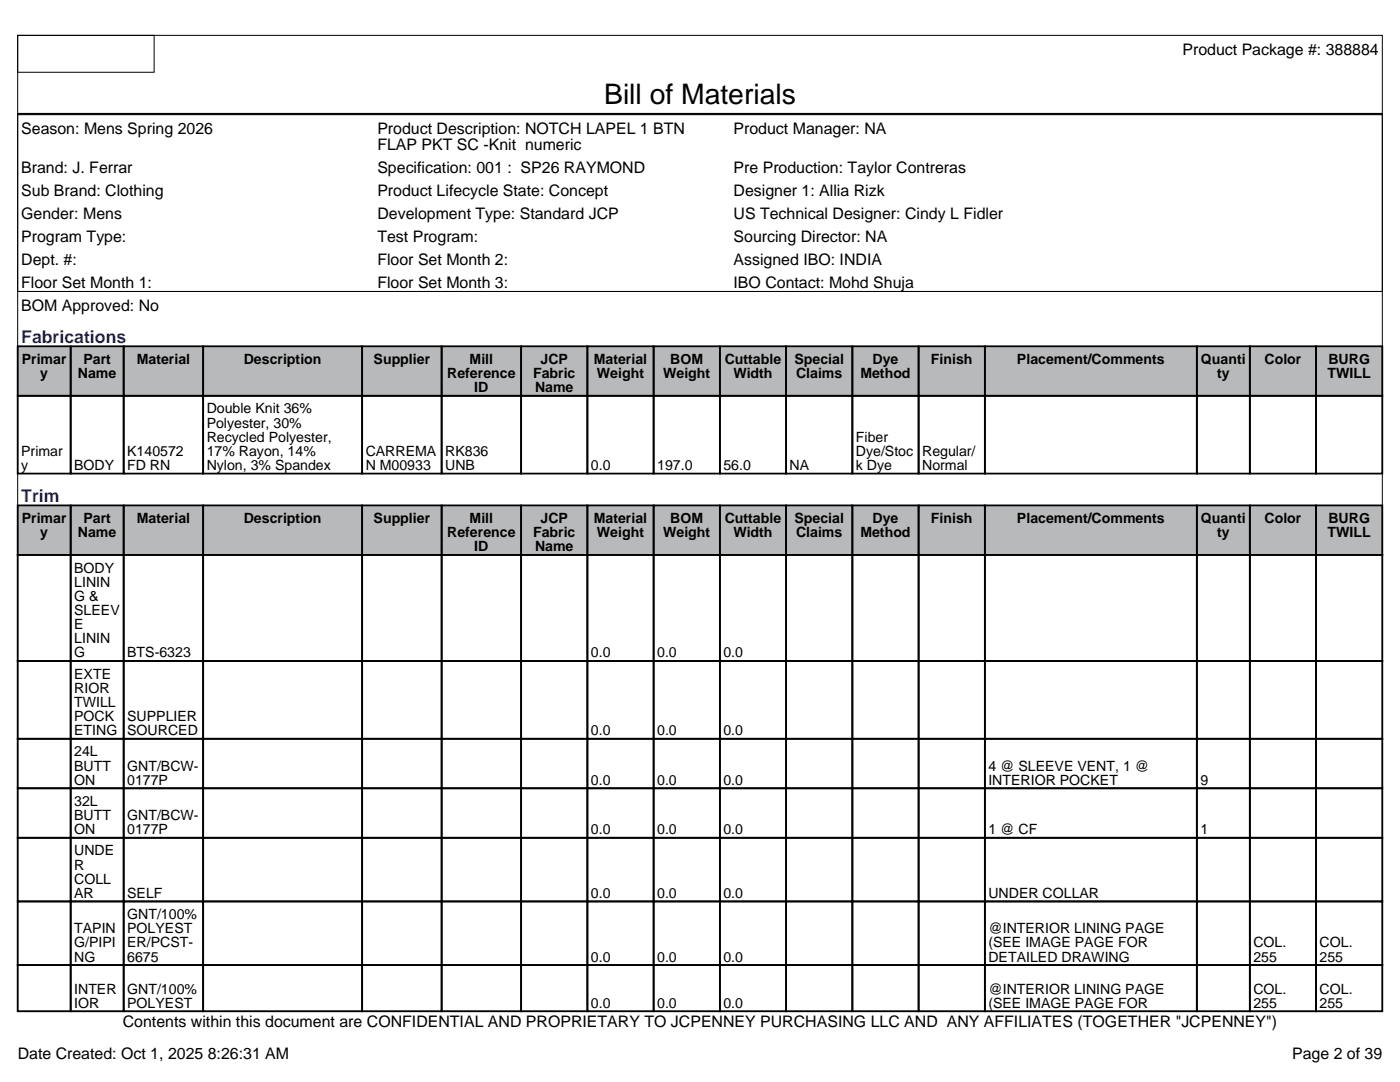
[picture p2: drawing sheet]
<svg xmlns="http://www.w3.org/2000/svg" width="279mm" height="216mm" viewBox="0 0 279 216" stroke-linecap="round" stroke-linejoin="round" font-family="sans-serif">
<defs><g id="words">
<text font-size="5.6" x="120.6" y="20.8">Bill of Materials</text>
<g font-size="3.5" fill="#00f">
<text x="4.2" y="68.4">Fabrications</text>
<text x="4.2" y="100.1">Trim</text>
</g>
<g font-size="3.2">
<text x="236" y="10.9">Product Package #: 388884</text>
<text x="4.2" y="26.8">Season: Mens Spring 2026</text>
<text x="75.3" y="26.8">Product Description: NOTCH LAPEL 1 BTN</text>
<text x="75.3" y="29.9">FLAP PKT SC -Knit numeric</text>
<text x="146.4" y="26.8">Product Manager: NA</text>
<text x="4.2" y="34.5">Brand: J. Ferrar</text>
<text x="75.3" y="34.5">Specification: 001 : SP26 RAYMOND</text>
<text x="146.4" y="34.5">Pre Production: Taylor Contreras</text>
<text x="4.2" y="39.1">Sub Brand: Clothing</text>
<text x="75.3" y="39.1">Product Lifecycle State: Concept</text>
<text x="146.4" y="39.1">Designer 1: Allia Rizk</text>
<text x="4.2" y="43.7">Gender: Mens</text>
<text x="75.3" y="43.7">Development Type: Standard JCP</text>
<text x="146.4" y="43.7">US Technical Designer: Cindy L Fidler</text>
<text x="4.2" y="48.3">Program Type:</text>
<text x="4.2" y="52.9">Dept. #:</text>
<text x="75.3" y="48.3">Test Program:</text>
<text x="75.3" y="52.9">Floor Set Month 2:</text>
<text x="146.4" y="48.3">Sourcing Director: NA</text>
<text x="146.4" y="52.9">Assigned IBO: INDIA</text>
<text x="4.2" y="57.5">Floor Set Month 1:</text>
<text x="75.3" y="57.5">Floor Set Month 3:</text>
<text x="146.4" y="57.5">IBO Contact: Mohd Shuja</text>
<text x="4.2" y="62">BOM Approved: No</text>
<text x="24.5" y="205">Contents within this document are CONFIDENTIAL AND PROPRIETARY TO JCPENNEY PURCHASING LLC AND ANY AFFILIATES (TOGETHER &quot;JCPENNEY&quot;)</text>
<text x="3.5" y="211.3">Date Created: Oct 1, 2025 8:26:31 AM</text>
<text x="257.9" y="211.3">Page 2 of 39</text>
</g>
<g font-size="2.8">
<text x="4.3" y="72.6">Primar</text>
<text x="8" y="75.4">y</text>
<text x="15.6" y="75.4">Name</text>
<text x="16.6" y="72.6">Part</text>
<text x="27.3" y="72.6">Material</text>
<text x="48.6" y="72.6">Description</text>
<text x="74.6" y="72.6">Supplier</text>
<text x="89.2" y="75.4">Reference</text>
<text x="93.7" y="72.6">Mill</text>
<text x="106.4" y="75.4">Fabric</text>
<text x="107.9" y="72.6">JCP</text>
<text x="118.5" y="72.6">Material</text>
<text x="119.1" y="75.4">Weight</text>
<text x="132.4" y="75.4">Weight</text>
<text x="133.8" y="72.6">BOM</text>
<text x="144.6" y="72.6">Cuttable</text>
<text x="146.4" y="75.4">Width</text>
<text x="158.6" y="72.6">Special</text>
<text x="158.9" y="75.4">Claims</text>
<text x="171.7" y="75.4">Method</text>
<text x="174.1" y="72.6">Dye</text>
<text x="185.8" y="72.6">Finish</text>
<text x="203" y="72.6">Placement/Comments</text>
<text x="239.7" y="72.6">Quanti</text>
<text x="242.9" y="75.4">ty</text>
<text x="252.4" y="72.6">Color</text>
<text x="265" y="75.4">TWILL</text>
<text x="265.1" y="72.6">BURG</text>
<text x="41.3" y="82.5">Double Knit 36%</text>
<text x="94.7" y="78.3">ID</text>
<text x="106.8" y="78.3">Name</text>
<text x="41.3" y="85.3">Polyester, 30%</text>
<text x="41.3" y="88.1">Recycled Polyester,</text>
<text x="170.8" y="88.1">Fiber</text>
<text x="4.2" y="91">Primar</text>
<text x="4.2" y="93.8">y</text>
<text x="14.8" y="93.8">BODY</text>
<text x="25.4" y="91">K140572</text>
<text x="25.4" y="93.8">FD RN</text>
<text x="41.3" y="91">17% Rayon, 14%</text>
<text x="41.3" y="93.8">Nylon, 3% Spandex</text>
<text x="73" y="91">CARREMA</text>
<text x="73" y="93.8">N M00933</text>
<text x="88.8" y="91">RK836</text>
<text x="88.8" y="93.8">UNB</text>
<text x="117.9" y="93.8">0.0</text>
<text x="131.2" y="93.8">197.0</text>
<text x="144.4" y="93.8">56.0</text>
<text x="157.6" y="93.8">NA</text>
<text x="170.8" y="91">Dye/Stoc</text>
<text x="170.8" y="93.8">k Dye</text>
<text x="184" y="91">Regular/</text>
<text x="184" y="93.8">Normal</text>
<text x="4.3" y="104.4">Primar</text>
<text x="8" y="107.2">y</text>
<text x="15.6" y="107.2">Name</text>
<text x="16.6" y="104.4">Part</text>
<text x="27.3" y="104.4">Material</text>
<text x="48.6" y="104.4">Description</text>
<text x="74.6" y="104.4">Supplier</text>
<text x="89.2" y="107.2">Reference</text>
<text x="93.7" y="104.4">Mill</text>
<text x="106.4" y="107.2">Fabric</text>
<text x="107.9" y="104.4">JCP</text>
<text x="118.5" y="104.4">Material</text>
<text x="119.1" y="107.2">Weight</text>
<text x="132.4" y="107.2">Weight</text>
<text x="133.8" y="104.4">BOM</text>
<text x="144.6" y="104.4">Cuttable</text>
<text x="146.4" y="107.2">Width</text>
<text x="158.6" y="104.4">Special</text>
<text x="158.9" y="107.2">Claims</text>
<text x="171.7" y="107.2">Method</text>
<text x="174.1" y="104.4">Dye</text>
<text x="185.8" y="104.4">Finish</text>
<text x="203" y="104.4">Placement/Comments</text>
<text x="239.7" y="104.4">Quanti</text>
<text x="242.9" y="107.2">ty</text>
<text x="252.4" y="104.4">Color</text>
<text x="265" y="107.2">TWILL</text>
<text x="265.1" y="104.4">BURG</text>
<text x="94.7" y="110">ID</text>
<text x="106.8" y="110">Name</text>
<text x="14.8" y="114.3">BODY</text>
<text x="14.8" y="117.1">LININ</text>
<text x="14.8" y="119.9">G &amp;</text>
<text x="14.8" y="122.7">SLEEV</text>
<text x="14.8" y="125.5">E</text>
<text x="14.8" y="128.4">LININ</text>
<text x="14.8" y="131.2">G</text>
<text x="25.4" y="131.2">BTS-6323</text>
<text x="117.9" y="131.2">0.0</text>
<text x="131.2" y="131.2">0.0</text>
<text x="144.4" y="131.2">0.0</text>
<text x="14.8" y="135.4">EXTE</text>
<text x="14.8" y="138.2">RIOR</text>
<text x="14.8" y="141.1">TWILL</text>
<text x="14.8" y="143.9">POCK</text>
<text x="25.4" y="143.9">SUPPLIER</text>
<text x="14.8" y="146.7">ETING</text>
<text x="25.4" y="146.7">SOURCED</text>
<text x="117.9" y="146.7">0.0</text>
<text x="131.2" y="146.7">0.0</text>
<text x="144.4" y="146.7">0.0</text>
<text x="14.8" y="150.9">24L</text>
<text x="14.8" y="153.8">BUTT</text>
<text x="25.4" y="153.8">GNT/BCW-</text>
<text x="197.3" y="153.8">4 @ SLEEVE VENT, 1 @</text>
<text x="14.8" y="156.6">ON</text>
<text x="14.8" y="160.8">32L</text>
<text x="25.4" y="156.6">0177P</text>
<text x="117.9" y="156.6">0.0</text>
<text x="131.2" y="156.6">0.0</text>
<text x="144.4" y="156.6">0.0</text>
<text x="197.3" y="156.6">INTERIOR POCKET</text>
<text x="239.6" y="156.6">9</text>
<text x="14.8" y="163.6">BUTT</text>
<text x="14.8" y="166.5">ON</text>
<text x="25.4" y="163.6">GNT/BCW-</text>
<text x="25.4" y="166.5">0177P</text>
<text x="117.9" y="166.5">0.0</text>
<text x="131.2" y="166.5">0.0</text>
<text x="144.4" y="166.5">0.0</text>
<text x="197.3" y="166.5">1 @ CF</text>
<text x="239.6" y="166.5">1</text>
<text x="14.8" y="170.7">UNDE</text>
<text x="14.8" y="173.5">R</text>
<text x="14.8" y="176.3">COLL</text>
<text x="14.8" y="179.2">AR</text>
<text x="25.4" y="179.2">SELF</text>
<text x="117.9" y="179.2">0.0</text>
<text x="131.2" y="179.2">0.0</text>
<text x="144.4" y="179.2">0.0</text>
<text x="197.3" y="179.2">UNDER COLLAR</text>
<text x="25.4" y="183.4">GNT/100%</text>
<text x="14.8" y="186.2">TAPIN</text>
<text x="14.8" y="189">G/PIPI</text>
<text x="14.8" y="191.9">NG</text>
<text x="25.4" y="186.2">POLYEST</text>
<text x="25.4" y="189">ER/PCST-</text>
<text x="25.4" y="191.9">6675</text>
<text x="117.9" y="191.9">0.0</text>
<text x="131.2" y="191.9">0.0</text>
<text x="144.4" y="191.9">0.0</text>
<text x="197.3" y="186.2">@INTERIOR LINING PAGE</text>
<text x="197.3" y="189">(SEE IMAGE PAGE FOR</text>
<text x="197.3" y="191.9">DETAILED DRAWING</text>
<text x="250.1" y="189">COL.</text>
<text x="250.1" y="191.9">255</text>
<text x="263.4" y="189">COL.</text>
<text x="263.4" y="191.9">255</text>
<text x="14.8" y="198.3">INTER</text>
<text x="14.8" y="201.1">IOR</text>
<text x="25.4" y="198.3">GNT/100%</text>
<text x="25.4" y="201.1">POLYEST</text>
<text x="117.9" y="201.1">0.0</text>
<text x="131.2" y="201.1">0.0</text>
<text x="144.4" y="201.1">0.0</text>
<text x="197.3" y="198.3">@INTERIOR LINING PAGE</text>
<text x="197.3" y="201.1">(SEE IMAGE PAGE FOR</text>
<text x="250.1" y="198.3">COL.</text>
<text x="250.1" y="201.1">255</text>
<text x="263.4" y="198.3">COL.</text>
<text x="263.4" y="201.1">255</text>
</g>
</g></defs>
<g fill="#b7b9bb">
<path d="M3.5 69.1h10.6v9.9h-10.6z"/>
<path d="M14.1 69.1h10.6v9.9h-10.6z"/>
<path d="M24.7 69.1h15.8v9.9h-15.8z"/>
<path d="M40.5 69.1h31.8v9.9h-31.8z"/>
<path d="M72.3 69.1h15.8v9.9h-15.8z"/>
<path d="M88.1 69.1h15.9v9.9h-15.9z"/>
<path d="M104 69.1h13.2v9.9h-13.2z"/>
<path d="M117.2 69.1h13.2v9.9h-13.2z"/>
<path d="M130.4 69.1h13.3v9.9h-13.3z"/>
<path d="M143.7 69.1h13.2v9.9h-13.2z"/>
<path d="M156.9 69.1h13.2v9.9h-13.2z"/>
<path d="M170.1 69.1h13.2v9.9h-13.2z"/>
<path d="M183.3 69.1h13.3v9.9h-13.3z"/>
<path d="M196.6 69.1h42.3v9.9h-42.3z"/>
<path d="M238.9 69.1h10.5v9.9h-10.5z"/>
<path d="M249.4 69.1h13.3v9.9h-13.3z"/>
<path d="M262.7 69.1h13.2v9.9h-13.2z"/>
<path d="M3.5 100.8h10.6v9.9h-10.6z"/>
<path d="M14.1 100.8h10.6v9.9h-10.6z"/>
<path d="M24.7 100.8h15.8v9.9h-15.8z"/>
<path d="M40.5 100.8h31.8v9.9h-31.8z"/>
<path d="M72.3 100.8h15.8v9.9h-15.8z"/>
<path d="M88.1 100.8h15.9v9.9h-15.9z"/>
<path d="M104 100.8h13.2v9.9h-13.2z"/>
<path d="M117.2 100.8h13.2v9.9h-13.2z"/>
<path d="M130.4 100.8h13.3v9.9h-13.3z"/>
<path d="M143.7 100.8h13.2v9.9h-13.2z"/>
<path d="M156.9 100.8h13.2v9.9h-13.2z"/>
<path d="M170.1 100.8h13.2v9.9h-13.2z"/>
<path d="M183.3 100.8h13.3v9.9h-13.3z"/>
<path d="M196.6 100.8h42.3v9.9h-42.3z"/>
<path d="M238.9 100.8h10.5v9.9h-10.5z"/>
<path d="M249.4 100.8h13.3v9.9h-13.3z"/>
<path d="M262.7 100.8h13.2v9.9h-13.2z"/>
</g>
<path d="M3.5 7.1h272.4v51.1h-272.4zM3.5 7.1h27.3v7.3h-27.3zM3.5 22.9h272.4v35.3h-272.4zM3.5 58.2h272.4v143.6h-272.4z" fill="none" stroke="#000" stroke-width=".2"/>
<g fill="none" stroke="#000" stroke-width=".35">
<path d="M3.5 22.7h272.4M3.5 69.1h10.6v9.9h-10.6zM3.5 79h10.6v15.5h-10.6zM14.1 69.1h10.6v9.9h-10.6zM14.1 79h10.6v15.5h-10.6zM24.7 69.1h15.8v9.9h-15.8zM24.7 79h15.8v15.5h-15.8zM40.5 69.1h31.8v9.9h-31.8zM40.5 79h31.8v15.5h-31.8zM72.3 69.1h15.8v9.9h-15.8zM72.3 79h15.8v15.5h-15.8zM88.1 69.1h15.9v9.9h-15.9z"/>
<path d="M88.1 79h15.9v15.5h-15.9zM104 69.1h13.2v9.9h-13.2zM104 79h13.2v15.5h-13.2zM117.2 69.1h13.2v9.9h-13.2zM117.2 79h13.2v15.5h-13.2zM130.4 69.1h13.3v9.9h-13.3zM130.4 79h13.3v15.5h-13.3zM143.7 69.1h13.2v9.9h-13.2zM143.7 79h13.2v15.5h-13.2zM156.9 69.1h13.2v9.9h-13.2zM156.9 79h13.2v15.5h-13.2zM170.1 69.1h13.2v9.9h-13.2z"/>
<path d="M170.1 79h13.2v15.5h-13.2zM183.3 69.1h13.3v9.9h-13.3zM183.3 79h13.3v15.5h-13.3zM196.6 69.1h42.3v9.9h-42.3zM196.6 79h42.3v15.5h-42.3zM238.9 69.1h10.5v9.9h-10.5zM238.9 79h10.5v15.5h-10.5zM249.4 69.1h13.3v9.9h-13.3zM249.4 79h13.3v15.5h-13.3zM262.7 69.1h13.2v9.9h-13.2zM262.7 79h13.2v15.5h-13.2zM3.5 100.8h10.6v9.9h-10.6z"/>
<path d="M3.5 110.7h10.6v21.2h-10.6zM14.1 100.8h10.6v9.9h-10.6zM14.1 110.7h10.6v21.2h-10.6zM24.7 100.8h15.8v9.9h-15.8zM24.7 110.7h15.8v21.2h-15.8zM40.5 100.8h31.8v9.9h-31.8zM40.5 110.7h31.8v21.2h-31.8zM72.3 100.8h15.8v9.9h-15.8zM72.3 110.7h15.8v21.2h-15.8zM88.1 100.8h15.9v9.9h-15.9zM88.1 110.7h15.9v21.2h-15.9zM104 100.8h13.2v9.9h-13.2z"/>
<path d="M104 110.7h13.2v21.2h-13.2zM117.2 100.8h13.2v9.9h-13.2zM117.2 110.7h13.2v21.2h-13.2zM130.4 100.8h13.3v9.9h-13.3zM130.4 110.7h13.3v21.2h-13.3zM143.7 100.8h13.2v9.9h-13.2zM143.7 110.7h13.2v21.2h-13.2zM156.9 100.8h13.2v9.9h-13.2zM156.9 110.7h13.2v21.2h-13.2zM170.1 100.8h13.2v9.9h-13.2zM170.1 110.7h13.2v21.2h-13.2zM183.3 100.8h13.3v9.9h-13.3z"/>
<path d="M183.3 110.7h13.3v21.2h-13.3zM196.6 100.8h42.3v9.9h-42.3zM196.6 110.7h42.3v21.2h-42.3zM238.9 100.8h10.5v9.9h-10.5zM238.9 110.7h10.5v21.2h-10.5zM249.4 100.8h13.3v9.9h-13.3zM249.4 110.7h13.3v21.2h-13.3zM262.7 100.8h13.2v9.9h-13.2zM262.7 110.7h13.2v21.2h-13.2zM3.5 131.9h10.6v15.5h-10.6zM14.1 131.9h10.6v15.5h-10.6zM24.7 131.9h15.8v15.5h-15.8z"/>
<path d="M40.5 131.9h31.8v15.5h-31.8zM72.3 131.9h15.8v15.5h-15.8zM88.1 131.9h15.9v15.5h-15.9zM104 131.9h13.2v15.5h-13.2zM117.2 131.9h13.2v15.5h-13.2zM130.4 131.9h13.3v15.5h-13.3zM143.7 131.9h13.2v15.5h-13.2zM156.9 131.9h13.2v15.5h-13.2zM170.1 131.9h13.2v15.5h-13.2zM183.3 131.9h13.3v15.5h-13.3zM196.6 131.9h42.3v15.5h-42.3zM238.9 131.9h10.5v15.5h-10.5z"/>
<path d="M249.4 131.9h13.3v15.5h-13.3zM262.7 131.9h13.2v15.5h-13.2zM3.5 147.4h10.6v9.9h-10.6zM3.5 157.3h10.6v9.9h-10.6zM14.1 147.4h10.6v9.9h-10.6zM14.1 157.3h10.6v9.9h-10.6zM24.7 147.4h15.8v9.9h-15.8zM24.7 157.3h15.8v9.9h-15.8zM40.5 147.4h31.8v9.9h-31.8zM40.5 157.3h31.8v9.9h-31.8zM72.3 147.4h15.8v9.9h-15.8zM72.3 157.3h15.8v9.9h-15.8z"/>
<path d="M88.1 147.4h15.9v9.9h-15.9zM88.1 157.3h15.9v9.9h-15.9zM104 147.4h13.2v9.9h-13.2zM104 157.3h13.2v9.9h-13.2zM117.2 147.4h13.2v9.9h-13.2zM117.2 157.3h13.2v9.9h-13.2zM130.4 147.4h13.3v9.9h-13.3zM130.4 157.3h13.3v9.9h-13.3zM143.7 147.4h13.2v9.9h-13.2zM143.7 157.3h13.2v9.9h-13.2zM156.9 147.4h13.2v9.9h-13.2zM156.9 157.3h13.2v9.9h-13.2z"/>
<path d="M170.1 147.4h13.2v9.9h-13.2zM170.1 157.3h13.2v9.9h-13.2zM183.3 147.4h13.3v9.9h-13.3zM183.3 157.3h13.3v9.9h-13.3zM196.6 147.4h42.3v9.9h-42.3zM196.6 157.3h42.3v9.9h-42.3zM238.9 147.4h10.5v9.9h-10.5zM238.9 157.3h10.5v9.9h-10.5zM249.4 147.4h13.3v9.9h-13.3zM249.4 157.3h13.3v9.9h-13.3zM262.7 147.4h13.2v9.9h-13.2zM262.7 157.3h13.2v9.9h-13.2z"/>
<path d="M3.5 167.2h10.6v12.7h-10.6zM3.5 179.9h10.6v12.7h-10.6zM14.1 167.2h10.6v12.7h-10.6zM14.1 179.9h10.6v12.7h-10.6zM24.7 167.2h15.8v12.7h-15.8zM24.7 179.9h15.8v12.7h-15.8zM40.5 167.2h31.8v12.7h-31.8zM40.5 179.9h31.8v12.7h-31.8zM72.3 167.2h15.8v12.7h-15.8zM72.3 179.9h15.8v12.7h-15.8zM88.1 167.2h15.9v12.7h-15.9zM88.1 179.9h15.9v12.7h-15.9z"/>
<path d="M104 167.2h13.2v12.7h-13.2zM104 179.9h13.2v12.7h-13.2zM117.2 167.2h13.2v12.7h-13.2zM117.2 179.9h13.2v12.7h-13.2zM130.4 167.2h13.3v12.7h-13.3zM130.4 179.9h13.3v12.7h-13.3zM143.7 167.2h13.2v12.7h-13.2zM143.7 179.9h13.2v12.7h-13.2zM156.9 167.2h13.2v12.7h-13.2zM156.9 179.9h13.2v12.7h-13.2zM170.1 167.2h13.2v12.7h-13.2zM170.1 179.9h13.2v12.7h-13.2z"/>
<path d="M183.3 167.2h13.3v12.7h-13.3zM183.3 179.9h13.3v12.7h-13.3zM196.6 167.2h42.3v12.7h-42.3zM196.6 179.9h42.3v12.7h-42.3zM238.9 167.2h10.5v12.7h-10.5zM238.9 179.9h10.5v12.7h-10.5zM249.4 167.2h13.3v12.7h-13.3zM249.4 179.9h13.3v12.7h-13.3zM262.7 167.2h13.2v12.7h-13.2zM262.7 179.9h13.2v12.7h-13.2zM3.5 192.6h10.6v9.2h-10.6zM14.1 192.6h10.6v9.2h-10.6z"/>
<path d="M24.7 192.6h15.8v9.2h-15.8zM40.5 192.6h31.8v9.2h-31.8zM72.3 192.6h15.8v9.2h-15.8zM88.1 192.6h15.9v9.2h-15.9zM104 192.6h13.2v9.2h-13.2zM117.2 192.6h13.2v9.2h-13.2zM130.4 192.6h13.3v9.2h-13.3zM143.7 192.6h13.2v9.2h-13.2zM156.9 192.6h13.2v9.2h-13.2zM170.1 192.6h13.2v9.2h-13.2zM183.3 192.6h13.3v9.2h-13.3zM196.6 192.6h42.3v9.2h-42.3z"/>
<path d="M238.9 192.6h10.5v9.2h-10.5zM249.4 192.6h13.3v9.2h-13.3zM262.7 192.6h13.2v9.2h-13.2z"/>
</g>
<use href="#words"/>
</svg>
